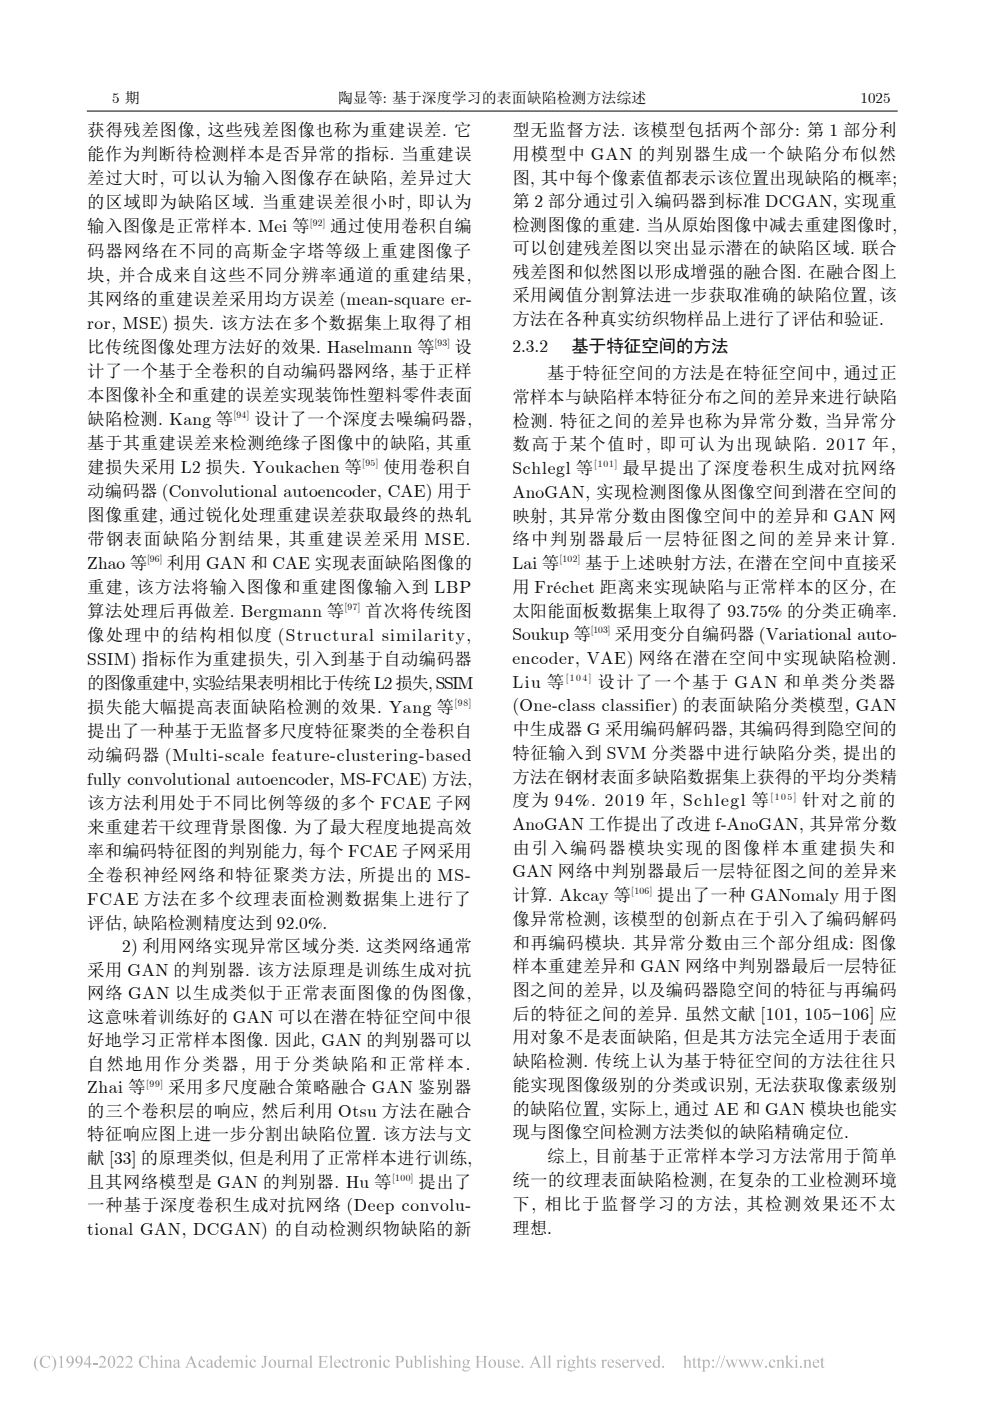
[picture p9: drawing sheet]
<svg xmlns="http://www.w3.org/2000/svg" width="210mm" height="297mm" viewBox="0 0 210 297" stroke-linecap="round" stroke-linejoin="round" font-family="sans-serif">
<defs><g id="words">
<g font-size="3.7">
<text x="18.5" y="28.9">获得残差图像, 这些残差图像也称为重建误差. 它</text>
<text x="108.7" y="28.9">型无监督方法. 该模型包括两个部分: 第 1 部分利</text>
<text x="18.5" y="34">能作为判断待检测样本是否异常的指标. 当重建误</text>
<text x="108.7" y="33.9">用模型中 GAN 的判别器生成一个缺陷分布似然</text>
<text x="18.5" y="39.1">差过大时, 可以认为输入图像存在缺陷, 差异过大</text>
<text x="108.7" y="38.9">图, 其中每个像素值都表示该位置出现缺陷的概率;</text>
<text x="18.5" y="44.2">的区域即为缺陷区域. 当重建误差很小时, 即认为</text>
<text x="108.7" y="43.9">第 2 部分通过引入编码器到标准 DCGAN, 实现重</text>
<text x="18.5" y="49.3">输入图像是正常样本. Mei 等</text>
<text x="70.1" y="49.3">通过使用卷积自编</text>
<text x="108.7" y="48.9">检测图像的重建. 当从原始图像中减去重建图像时,</text>
<text x="108.7" y="53.9">可以创建残差图以突出显示潜在的缺陷区域. 联合</text>
<text x="18.5" y="54.4">码器网络在不同的高斯金字塔等级上重建图像子</text>
<text x="18.5" y="59.5">块, 并合成来自这些不同分辨率通道的重建结果,</text>
<text x="108.7" y="58.9">残差图和似然图以形成增强的融合图. 在融合图上</text>
<text x="18.5" y="64.6">其网络的重建误差采用均方误差 (mean-square er-</text>
<text x="108.7" y="63.9">采用阈值分割算法进一步获取准确的缺陷位置, 该</text>
<text x="18.5" y="69.7">ror, MSE) 损失. 该方法在多个数据集上取得了相</text>
<text x="108.7" y="68.9">方法在各种真实纺织物样品上进行了评估和验证.</text>
<text x="18.5" y="74.7">比传统图像处理方法好的效果. Haselmann 等</text>
<text x="96.4" y="74.7">设</text>
<text x="108.7" y="74.7">2.3.2</text>
<text x="121.2" y="74.7">基于特征空间的方法</text>
<text x="18.5" y="79.8">计了一个基于全卷积的自动编码器网络, 基于正样</text>
<text x="116.1" y="80.4">基于特征空间的方法是在特征空间中, 通过正</text>
<text x="18.5" y="84.9">本图像补全和重建的误差实现装饰性塑料零件表面</text>
<text x="108.7" y="85.5">常样本与缺陷样本特征分布之间的差异来进行缺陷</text>
<text x="18.5" y="90">缺陷检测. Kang 等</text>
<text x="18.5" y="95.1">基于其重建误差来检测绝缘子图像中的缺陷, 其重</text>
<text x="53.9" y="90">设计了一个深度去噪编码器,</text>
<text x="108.7" y="90.5">检测. 特征之间的差异也称为异常分数, 当异常分</text>
<text x="108.7" y="95.5">数高于某个值时, 即可认为出现缺陷. 2017 年,</text>
<text x="18.5" y="100.2">建损失采用 L2 损失. Youkachen 等</text>
<text x="81.3" y="100.2">使用卷积自</text>
<text x="108.7" y="100.5">Schlegl 等</text>
<text x="132.1" y="100.5">最早提出了深度卷积生成对抗网络</text>
<text x="18.5" y="105.3">动编码器 (Convolutional autoencoder, CAE) 用于</text>
<text x="108.7" y="105.6">AnoGAN, 实现检测图像从图像空间到潜在空间的</text>
<text x="18.5" y="110.4">图像重建, 通过锐化处理重建误差获取最终的热轧</text>
<text x="108.7" y="110.6">映射, 其异常分数由图像空间中的差异和 GAN 网</text>
<text x="18.5" y="115.5">带钢表面缺陷分割结果, 其重建误差采用 MSE.</text>
<text x="108.7" y="115.6">络中判别器最后一层特征图之间的差异来计算.</text>
<text x="18.5" y="120.6">Zhao 等</text>
<text x="18.5" y="125.7">重建, 该方法将输入图像和重建图像输入到 LBP</text>
<text x="35.4" y="120.6">利用 GAN 和 CAE 实现表面缺陷图像的</text>
<text x="108.7" y="120.7">Lai 等</text>
<text x="108.7" y="125.7">用 Fréchet 距离来实现缺陷与正常样本的区分, 在</text>
<text x="124.1" y="120.7">基于上述映射方法, 在潜在空间中直接采</text>
<text x="18.5" y="130.8">算法处理后再做差. Bergmann 等</text>
<text x="77.5" y="130.8">首次将传统图</text>
<text x="108.7" y="130.7">太阳能面板数据集上取得了 93.75% 的分类正确率.</text>
<text x="18.5" y="135.8">像处理中的结构相似度 (Structural similarity,</text>
<text x="108.7" y="135.7">Soukup 等</text>
<text x="130.5" y="135.7">采用变分自编码器 (Variational auto-</text>
<text x="18.5" y="140.9">SSIM) 指标作为重建损失, 引入到基于自动编码器</text>
<text x="108.7" y="140.8">encoder, VAE) 网络在潜在空间中实现缺陷检测.</text>
<text x="18.5" y="146">的图像重建中, 实验结果表明相比于传统 L2 损失, SSIM</text>
<text x="108.7" y="145.8">Liu 等</text>
<text x="126.7" y="145.8">设计了一个基于 GAN 和单类分类器</text>
<text x="18.5" y="151.1">损失能大幅提高表面缺陷检测的效果. Yang 等</text>
<text x="108.7" y="150.8">(One-class classifier) 的表面缺陷分类模型, GAN</text>
<text x="108.7" y="155.9">中生成器 G 采用编码解码器, 其编码得到隐空间的</text>
<text x="18.5" y="156.2">提出了一种基于无监督多尺度特征聚类的全卷积自</text>
<text x="18.5" y="161.3">动编码器 (Multi-scale feature-clustering-based</text>
<text x="108.7" y="160.9">特征输入到 SVM 分类器中进行缺陷分类, 提出的</text>
<text x="18.5" y="166.4">fully convolutional autoencoder, MS-FCAE) 方法,</text>
<text x="108.7" y="165.9">方法在钢材表面多缺陷数据集上获得的平均分类精</text>
<text x="18.5" y="171.5">该方法利用处于不同比例等级的多个 FCAE 子网</text>
<text x="108.7" y="170.9">度为 94%. 2019 年, Schlegl 等</text>
<text x="170.2" y="170.9">针对之前的</text>
<text x="18.5" y="176.6">来重建若干纹理背景图像. 为了最大程度地提高效</text>
<text x="108.7" y="176">AnoGAN 工作提出了改进 f-AnoGAN, 其异常分数</text>
<text x="18.5" y="181.7">率和编码特征图的判别能力, 每个 FCAE 子网采用</text>
<text x="108.7" y="181">由引入编码器模块实现的图像样本重建损失和</text>
<text x="18.5" y="186.8">全卷积神经网络和特征聚类方法, 所提出的 MS-</text>
<text x="18.5" y="191.8">FCAE 方法在多个纹理表面检测数据集上进行了</text>
<text x="108.7" y="186">GAN 网络中判别器最后一层特征图之间的差异来</text>
<text x="108.7" y="191">计算. Akcay 等</text>
<text x="139.4" y="191">提出了一种 GANomaly 用于图</text>
<text x="18.5" y="196.9">评估, 缺陷检测精度达到 92.0%.</text>
<text x="108.7" y="196.1">像异常检测, 该模型的创新点在于引入了编码解码</text>
<text x="25.9" y="201.9">2) 利用网络实现异常区域分类. 这类网络通常</text>
<text x="108.7" y="201.1">和再编码模块. 其异常分数由三个部分组成: 图像</text>
<text x="18.5" y="206.9">采用 GAN 的判别器. 该方法原理是训练生成对抗</text>
<text x="108.7" y="206.1">样本重建差异和 GAN 网络中判别器最后一层特征</text>
<text x="18.5" y="211.9">网络 GAN 以生成类似于正常表面图像的伪图像,</text>
<text x="108.7" y="211.2">图之间的差异, 以及编码器隐空间的特征与再编码</text>
<text x="18.5" y="216.9">这意味着训练好的 GAN 可以在潜在特征空间中很</text>
<text x="18.5" y="221.9">好地学习正常样本图像. 因此, GAN 的判别器可以</text>
<text x="108.7" y="216.2">后的特征之间的差异. 虽然文献 [101, 105−106] 应</text>
<text x="108.7" y="221.2">用对象不是表面缺陷, 但是其方法完全适用于表面</text>
<text x="18.5" y="226.8">自然地用作分类器, 用于分类缺陷和正常样本.</text>
<text x="108.7" y="226.2">缺陷检测. 传统上认为基于特征空间的方法往往只</text>
<text x="18.5" y="231.8">Zhai 等</text>
<text x="35.7" y="231.8">采用多尺度融合策略融合 GAN 鉴别器</text>
<text x="108.7" y="231.3">能实现图像级别的分类或识别, 无法获取像素级别</text>
<text x="18.5" y="236.8">的三个卷积层的响应, 然后利用 Otsu 方法在融合</text>
<text x="108.7" y="236.3">的缺陷位置, 实际上, 通过 AE 和 GAN 模块也能实</text>
<text x="18.5" y="241.8">特征响应图上进一步分割出缺陷位置. 该方法与文</text>
<text x="108.7" y="241.3">现与图像空间检测方法类似的缺陷精确定位.</text>
<text x="18.5" y="246.8">献 [33] 的原理类似, 但是利用了正常样本进行训练,</text>
<text x="18.5" y="251.8">且其网络模型是 GAN 的判别器. Hu 等</text>
<text x="88.8" y="251.8">提出了</text>
<text x="108.7" y="251.5">统一的纹理表面缺陷检测, 在复杂的工业检测环境</text>
<text x="116.1" y="246.4">综上, 目前基于正常样本学习方法常用于简单</text>
<text x="18.5" y="256.8">一种基于深度卷积生成对抗网络 (Deep convolu-</text>
<text x="108.7" y="256.6">下, 相比于监督学习的方法, 其检测效果还不太</text>
<text x="18.5" y="261.7">tional GAN, DCGAN) 的自动检测织物缺陷的新</text>
<text x="108.7" y="261.7">理想.</text>
</g>
<g font-size="3.2">
<text x="23.8" y="21.8">5 期</text>
<text x="71.7" y="21.8">陶显等: 基于深度学习的表面缺陷检测方法综述</text>
<text x="182.6" y="21.8">1025</text>
</g>
<g font-size="2">
<text x="65.7" y="47.9">[92]</text>
<text x="92.2" y="73.3">[93]</text>
<text x="49.5" y="88.6">[94]</text>
<text x="76.9" y="98.8">[95]</text>
<text x="126.1" y="99.1">[101]</text>
<text x="31.2" y="119.1">[96]</text>
<text x="118.7" y="119.2">[102]</text>
<text x="73.1" y="129.3">[97]</text>
<text x="125.3" y="134.3">[103]</text>
<text x="96.4" y="149.7">[98]</text>
<text x="120" y="144.4">[104]</text>
<text x="163.4" y="169.5">[105]</text>
<text x="133.9" y="189.6">[106]</text>
<text x="31" y="230.4">[99]</text>
<text x="83.2" y="250.3">[100]</text>
</g>
</g></defs>
<path d="M18.5 23.5h171.8" fill="none" stroke="#000" stroke-width=".21"/>
<g fill="#b3b3b3">
<path d="M7.8 287.7l.4-.3a2.47 2.47 0 0 0 0 3.4 1.93 1.93 0 0 1-.4-3.1z" fill-rule="evenodd"/>
<path d="M8.9 287.7a1.78 1.78 0 0 1 1.5-.2l.1-.1 .1 .9a.92 .92 0 0 0-1.1-.7 .92 .92 0 0 0-.6 1.2 .98 .98 0 0 0 .6 1 .98 .98 0 0 0 1.2-.4 1.24 1.24 0 0 1-1.9 .3 1.24 1.24 0 0 1 .1-2z" fill-rule="evenodd"/>
<path d="M12.5 287.7l.7-.3v2.3l.3 .3h-.9l.2-.2 .1-1.6-.1-.4z" fill-rule="evenodd"/>
<path d="M16.3 287.6a.86 .86 0 0 1 1.1 .1 .86 .86 0 0 1 .1 1 1.38 1.38 0 0 1-1.5 1.3 1.21 1.21 0 0 0 1.1-1.1 .78 .78 0 0 1-1.1-.2 .78 .78 0 0 1 .3-1.1zM16.4 287.7a.64 .64 0 0 0-.1 .8 .64 .64 0 0 0 .8 .3 .74 .74 0 0 0-.5-1.2z" fill-rule="evenodd"/>
<path d="M18.9 287.4h.2v1.7h.3v.2h-.3v.7h-.3v-.7h-1v-.2zM18.8 287.8l-.8 1.3h.8z" fill-rule="evenodd"/>
<path d="M164.6 288.5l.6-.2v.3a.54 .54 0 0 1 .7-.4 .54 .54 0 0 1 .3 .7v.9l.3 .2h-.8l.2-.2v-1.1l-.2-.2-.5 .2v1.1l.3 .2h-.9l.3-.1v-.3v-1.1z" fill-rule="evenodd"/>
<path d="M60.6 288.5l.6-.2v.3l.3-.3 .3 .1a.23 .23 0 0 1-.1 .2 .23 .23 0 0 1-.3-.1l-.2 .3v.9l.3 .3h-.9l.3-.2v-1.2z" fill-rule="evenodd"/>
<path d="M23.2 287.7a.75 .75 0 0 1 .9-.1 .75 .75 0 0 1 .3 .8 1.09 1.09 0 0 1-1 1.6 1.75 1.75 0 0 1-.2-2.3zM23.5 287.6a2.28 2.28 0 0 0 0 2.3h.1a1.76 1.76 0 0 0 .3-2.1z" fill-rule="evenodd"/>
<path d="M98.4 288.4l.4-.1 .9 .1-.3 .1a.68 .68 0 0 1-.1 .8 .68 .68 0 0 1-.8 .2l-.1 .1 .2 .1a.72 .72 0 0 1 1.1 .6 .9 .9 0 0 1-.8 .5 .9 .9 0 0 1-.8-.5l.3-.3-.2-.4 .3-.2-.3-.4zM98.6 288.4a.49 .49 0 0 0-.1 .7 .49 .49 0 0 0 .6 .1 .5 .5 0 0 0 .1-.6 .5 .5 0 0 0-.6-.2zM98.5 290l-.2 .2a.73 .73 0 0 0 .7 .4 .73 .73 0 0 0 .6-.5z" fill-rule="evenodd"/>
<path d="M26.8 287.6a.77 .77 0 0 1 1.2 .2 .77 .77 0 0 1-.3 1.1l-.8 .8h1l.3-.2-.2 .5-1.4-.1a2.08 2.08 0 0 0 1.1-1.9 .62 .62 0 0 0-1.1 .1z" fill-rule="evenodd"/>
<path d="M42.3 288.5a.59 .59 0 0 1 .7-.3 .59 .59 0 0 1 .4 .5 .29 .29 0 0 1-.3 0 .29 .29 0 0 1-.1-.3 .6 .6 0 0 0-.6 .4 .6 .6 0 0 0 .1 .7 .55 .55 0 0 0 .6 .2 .55 .55 0 0 0 .4-.4 .76 .76 0 0 1-.9 .7 .76 .76 0 0 1-.5-1.1z" fill-rule="evenodd"/>
<path d="M29.9 287.7a1.76 1.76 0 0 1 1.5-.2l.2-.1v.9a.9 .9 0 0 0-1.1-.7 .9 .9 0 0 0-.6 1.2 .96 .96 0 0 0 .6 1 .96 .96 0 0 0 1.2-.4 1.24 1.24 0 0 1-1.9 .3 1.24 1.24 0 0 1 .1-2z" fill-rule="evenodd"/>
<path d="M31.8 287.6l.6-.2v1.2a.54 .54 0 0 1 .7-.3 .54 .54 0 0 1 .3 .7v.8l.3 .2h-.9l.3-.3v-.9a.35 .35 0 0 0-.3-.4 .35 .35 0 0 0-.4 .3v1.1l.3 .2h-.8l.2-.3v-2z" fill-rule="evenodd"/>
<path d="M36.9 288.5a.62 .62 0 0 1 .7-.3 .62 .62 0 0 1 .4 .7v.8l.3 .1-.4 .2-.2-.2a.51 .51 0 0 1-.9 .1 .51 .51 0 0 1 .4-.8l.5-.2v-.3a.32 .32 0 0 0-.4-.2 .32 .32 0 0 0-.2 .4h-.2zM37.1 289.3a.34 .34 0 0 0 .1 .5 .34 .34 0 0 0 .5-.2v-.6z" fill-rule="evenodd"/>
<path d="M34.7 288.5l.6-.2v.3a.54 .54 0 0 1 .7-.4 .54 .54 0 0 1 .3 .7v.9l.3 .2h-.8l.2-.2v-1.1l-.2-.2-.5 .2v1.1l.3 .2h-.9l.3-.1v-.3v-1.1z" fill-rule="evenodd"/>
<path d="M34.1 287.6a.18 .18 0 0 1 .3 0 .18 .18 0 0 1-.3 0zM33.8 288.5l.6-.2v1.4l.3 .3h-.9l.3-.2v-.2v-1.1z" fill-rule="evenodd"/>
<path d="M52.1 287.6a.2 .2 0 0 1 .4 0 .2 .2 0 0 1-.4 0zM51.9 288.5l.6-.2v1.5l.2 .2h-.8l.2-.3v-1.1z" fill-rule="evenodd"/>
<path d="M92 288.4l.9-.1v.5a.47 .47 0 0 0-.3-.4 .47 .47 0 0 0-.5 .1l.3 .4a.59 .59 0 0 1 .5 .8 .59 .59 0 0 1-.9 .2l-.1 .1v-.5a.48 .48 0 0 0 .3 .4 .48 .48 0 0 0 .5-.2l-.1-.3-.7-.4z" fill-rule="evenodd"/>
<path d="M44 288.4a.62 .62 0 0 1 .7-.1 .62 .62 0 0 1 .3 .6l.1 .9h.2l-.4 .2-.2-.2a.51 .51 0 0 1-.9 .1 .51 .51 0 0 1 .5-.8l.4-.2v-.3a.36 .36 0 0 0-.4-.2 .36 .36 0 0 0-.3 .5l-.1-.2zM44.1 289.3v.2l.1 .3 .5-.2v-.6z" fill-rule="evenodd"/>
<path d="M46.4 287.6l.5-.2v2.3l.3 .1-.6 .2v-.2a.74 .74 0 0 1-1 0 .74 .74 0 0 1-.1-1.1l.5-.4 .6 .1v-.7zM46 288.5a.75 .75 0 0 0-.2 .8 .75 .75 0 0 0 .6 .5l.2-.2v-.8a.38 .38 0 0 0-.2-.4 .38 .38 0 0 0-.4 .1z" fill-rule="evenodd"/>
<path d="M151.1 288.5a.2 .2 0 0 1 .4 0 .2 .2 0 0 1-.4 0zM151 289.8a.25 .25 0 0 1 .5 0 .25 .25 0 0 1-.5 0z" fill-rule="evenodd"/>
<path d="M174.4 287.7l.1 .6h.4l-.4 .1v1.3l.2 .1 .2-.1a.38 .38 0 0 1-.4 .3 .38 .38 0 0 1-.3-.4v-1.2h-.3z" fill-rule="evenodd"/>
<path d="M124.6 287.7v.6h.4l-.4 .1v1.3l.2 .1 .3-.1a.38 .38 0 0 1-.5 .3 .38 .38 0 0 1-.3-.4v-1.2h-.3z" fill-rule="evenodd"/>
<path d="M53.2 288.5a.56 .56 0 0 1 .6-.3 .56 .56 0 0 1 .4 .5 .27 .27 0 0 1-.3 0 .27 .27 0 0 1-.1-.3 .6 .6 0 0 0-.6 .4 .6 .6 0 0 0 .2 .7 .55 .55 0 0 0 .5 .2 .55 .55 0 0 0 .5-.4 .76 .76 0 0 1-1 .7 .76 .76 0 0 1-.5-1.1z" fill-rule="evenodd"/>
<path d="M96.1 288.5l.5-.2v.3a.54 .54 0 0 1 .7-.4 .54 .54 0 0 1 .3 .7l.1 .9 .2 .2h-.8l.2-.2v-1.1l-.2-.2-.5 .2v1.1l.3 .2h-.8l.2-.1v-.3v-1.1z" fill-rule="evenodd"/>
<path d="M166.5 287.6l.6-.2v1.6l.6-.5-.1-.2h.7l-.9 .6 1 1.1h-.8l.1-.2-.6-.8v.8l.3 .2h-.9l.2-.1 .1-.3v-1.9z" fill-rule="evenodd"/>
<path d="M58.7 288.3h.6v1.1a.36 .36 0 0 0 .3 .4 .36 .36 0 0 0 .4-.2v-1.1l-.2-.2h.5v1.4l.3 .1-.6 .2v-.3a.52 .52 0 0 1-.6 .3 .52 .52 0 0 1-.4-.6v-1z" fill-rule="evenodd"/>
<path d="M81.5 288.5a.56 .56 0 0 1 .6-.3 .56 .56 0 0 1 .5 .5 .27 .27 0 0 1-.3 0 .27 .27 0 0 1-.1-.3 .6 .6 0 0 0-.6 .4 .6 .6 0 0 0 .1 .7 .55 .55 0 0 0 .6 .2 .55 .55 0 0 0 .4-.4 .76 .76 0 0 1-.9 .7 .76 .76 0 0 1-.5-1.1z" fill-rule="evenodd"/>
<path d="M61.8 288.5l.6-.2v.3a.54 .54 0 0 1 .7-.4 .54 .54 0 0 1 .4 .7v.9l.2 .2h-.8l.2-.2v-.9v-.3l-.2-.1-.5 .2v1.1l.3 .2h-.8l.2-.2v-1.2z" fill-rule="evenodd"/>
<path d="M64.1 288.4a.62 .62 0 0 1 .7-.1 .62 .62 0 0 1 .4 .6v.9h.2l-.3 .2-.3-.2a.51 .51 0 0 1-.9 .1 .51 .51 0 0 1 .5-.8l.4-.2v-.3a.36 .36 0 0 0-.4-.2 .36 .36 0 0 0-.2 .5l-.2-.2zM64.2 289.3v.2l.2 .3 .4-.2v-.6z" fill-rule="evenodd"/>
<path d="M65.5 287.6l.6-.2v2.3l.3 .3h-.9l.3-.2v-2.1z" fill-rule="evenodd"/>
<path d="M67.5 287.5h1.9v.5l-.2-.3-1-.1v1h.8l.1-.3v.8l-.2-.3-.7-.1v1.1l.1 .1a.9 .9 0 0 0 1.2-.6l-.1 .7h-1.9l.2-.1 .1-.4v-1.8z" fill-rule="evenodd"/>
<path d="M69.8 287.6l.6-.2v2.2v.3l.3 .1h-.9l.3-.2v-.2v-1.8l-.1-.2z" fill-rule="evenodd"/>
<path d="M95.4 287.6a.18 .18 0 0 1 .3 0 .18 .18 0 0 1-.3 0zM95.1 288.5l.6-.2v1.4l.3 .3h-.9l.3-.2v-.2v-1.1z" fill-rule="evenodd"/>
<path d="M72.8 288.5a.56 .56 0 0 1 .6-.3 .56 .56 0 0 1 .4 .5 .27 .27 0 0 1-.3 0 .27 .27 0 0 1-.1-.3 .6 .6 0 0 0-.6 .4 .6 .6 0 0 0 .2 .7 .55 .55 0 0 0 .5 .2 .55 .55 0 0 0 .5-.4 .76 .76 0 0 1-1 .7 .76 .76 0 0 1-.4-1.1z" fill-rule="evenodd"/>
<path d="M75.1 288.5l.6-.2v.3l.4-.3a.18 .18 0 0 1 .2 .1 .18 .18 0 0 1-.1 .2l-.3-.1-.2 .3v1l.3 .2h-.9l.2-.1 .1-.3-.1-1.1z" fill-rule="evenodd"/>
<path d="M76.4 289.1a.85 .85 0 0 1 1.7 0 .85 .85 0 0 1-1.7 0zM77 288.5a.86 .86 0 0 0 .5 1.4 .91 .91 0 0 0-.4-1.5z" fill-rule="evenodd"/>
<path d="M78.2 288.5l.6-.2v.3a.54 .54 0 0 1 .7-.4 .54 .54 0 0 1 .3 .7v.9l.3 .2h-.8l.2-.2v-.9l-.1-.3-.2-.1-.4 .2v1.1l.3 .2h-.9l.3-.2v-1.2z" fill-rule="evenodd"/>
<path d="M139.4 287.6l.5-.2v2.3l.3 .1-.6 .2v-.2a.74 .74 0 0 1-1 0 .74 .74 0 0 1 0-1.1l.4-.4 .6 .1v-.7zM139 288.5a.77 .77 0 0 0 .5 1.3l.1-.2v-.8a.39 .39 0 0 0-.2-.4 .39 .39 0 0 0-.4 .1z" fill-rule="evenodd"/>
<path d="M118 288.5l.6-.2v.3l.4-.3a.18 .18 0 0 1 .2 .1 .18 .18 0 0 1-.1 .2l-.3-.1-.2 .3v1l.3 .2h-.9l.2-.1 .1-.3-.1-1.1z" fill-rule="evenodd"/>
<path d="M83.8 287.5h.9a.76 .76 0 0 1 1 .8 .76 .76 0 0 1-1.2 .5v.9l.3 .3h-1l.3-.2v-.3v-1.8zM84.5 287.7v1a.57 .57 0 0 0 .8-.5 .57 .57 0 0 0-.8-.5z" fill-rule="evenodd"/>
<path d="M85.8 288.3h.6v1.1a.36 .36 0 0 0 .3 .4 .36 .36 0 0 0 .4-.2v-1.1l-.2-.2h.6v1.4l.2 .1-.6 .2v-.3a.54 .54 0 0 1-.6 .3 .54 .54 0 0 1-.4-.6v-1z" fill-rule="evenodd"/>
<path d="M87.7 287.6l.6-.2v1.2a.7 .7 0 0 1 1-.2 .7 .7 0 0 1 .2 1 .92 .92 0 0 1-1.5 .4v-2l-.1-.2zM88.3 288.7v1a.65 .65 0 0 0 1-.4 .65 .65 0 0 0-.7-.8z" fill-rule="evenodd"/>
<path d="M89.7 287.6l.6-.2v2.3l.3 .3h-.9l.3-.2v-2.1z" fill-rule="evenodd"/>
<path d="M91 287.6a.2 .2 0 0 1 .4 0 .2 .2 0 0 1-.4 0zM90.8 288.5l.5-.2 .1 1.4 .2 .3h-.8l.2-.2 .1-.2-.1-1.1z" fill-rule="evenodd"/>
<path d="M40.6 287.4l.9 2.1 .4 .5h-1l.2-.2-.1-.6h-1l-.3 .6 .3 .2h-.8l.3-.3zM40.5 288l-.5 1h.9z" fill-rule="evenodd"/>
<path d="M93.1 287.6l.6-.2v1.2a.54 .54 0 0 1 .7-.3 .54 .54 0 0 1 .3 .7l.1 .8 .2 .2h-.8l.2-.3v-.9a.35 .35 0 0 0-.3-.4 .35 .35 0 0 0-.4 .3v1.1l.3 .2h-.8l.2-.3v-2z" fill-rule="evenodd"/>
<path d="M71.1 288.5a.67 .67 0 0 1 .7-.2 .67 .67 0 0 1 .5 .6h-1.2a.6 .6 0 0 0 .4 .8 .6 .6 0 0 0 .7-.4 .73 .73 0 0 1-.9 .7 .73 .73 0 0 1-.4-1.1zM71.3 288.5l-.2 .3h.8a.4 .4 0 0 0-.2-.4 .4 .4 0 0 0-.4 .1z" fill-rule="evenodd"/>
<path d="M19.7 289h1v.3h-1z" fill-rule="evenodd"/>
<path d="M25 287.6a.77 .77 0 0 1 1.1 .2 .77 .77 0 0 1-.3 1.1l-.8 .8h1l.3-.2-.2 .5h-1.4a2.65 2.65 0 0 0 1.1-2 .6 .6 0 0 0-.6-.3 .6 .6 0 0 0-.5 .4z" fill-rule="evenodd"/>
<path d="M100.8 287.5h1l-.3 .2v1h1.2v-1l-.4-.2h1.1l-.3 .1-.1 .3 .1 1.8 .3 .3h-1.1l.4-.2v-1h-1.2v1l.3 .2h-1l.3-.2v-.3v-1.8z" fill-rule="evenodd"/>
<path d="M103.6 289.1a.85 .85 0 0 1 1.7 0 .85 .85 0 0 1-1.7 0zM104.2 288.4a.89 .89 0 0 0 .4 1.5 .92 .92 0 0 0-.3-1.5z" fill-rule="evenodd"/>
<path d="M105.4 288.3h.5v1.1a.36 .36 0 0 0 .3 .4 .36 .36 0 0 0 .4-.2v-1.1l-.2-.2h.6v1.4l.2 .1-.6 .2v-.3a.52 .52 0 0 1-.6 .3 .52 .52 0 0 1-.3-.6l-.1-1z" fill-rule="evenodd"/>
<path d="M107.6 288.4l.8-.1v.5a.44 .44 0 0 0-.3-.4 .44 .44 0 0 0-.5 .2l.3 .3a.59 .59 0 0 1 .6 .8 .59 .59 0 0 1-.9 .2l-.2 .1v-.5a.48 .48 0 0 0 .4 .4 .48 .48 0 0 0 .5-.2l-.1-.3-.8-.5z" fill-rule="evenodd"/>
<path d="M10.9 287.4a1.91 1.91 0 0 1 0 3.4 2.47 2.47 0 0 0 0-3.4z" fill-rule="evenodd"/>
<path d="M14.4 287.6a.93 .93 0 0 1 1.2 .3 .93 .93 0 0 1 0 1.1 1.34 1.34 0 0 1-1.5 1 1.26 1.26 0 0 0 1.1-1.1 .77 .77 0 0 1-1.1-.2 .77 .77 0 0 1 .3-1.1zM14.7 287.6a.64 .64 0 0 0-.3 .9 .64 .64 0 0 0 .9 .2 .99 .99 0 0 0-.4-1.2z" fill-rule="evenodd"/>
<path d="M113.6 287.4l.9 2.1 .4 .5h-1l.3-.2-.2-.6h-1l-.3 .6 .3 .2h-.7l.3-.3zM113.5 288l-.5 1h.9z" fill-rule="evenodd"/>
<path d="M47.6 288.5a.67 .67 0 0 1 .7-.2 .67 .67 0 0 1 .5 .6h-1.2a.6 .6 0 0 0 .4 .8 .6 .6 0 0 0 .7-.4 .74 .74 0 0 1-.9 .7 .74 .74 0 0 1-.5-1.1zM47.7 288.5l-.1 .3h.8a.39 .39 0 0 0-.2-.4 .39 .39 0 0 0-.5 .1z" fill-rule="evenodd"/>
<path d="M116.2 287.6l.5-.2v2.4l.3 .2h-.8l.2-.4v-1.9z" fill-rule="evenodd"/>
<path d="M156.6 288.3h.7l-.2 .2 .5 1.1 .3-.9-.3-.4h.7l-.1 .2 .4 1 .4-1.1-.3-.1h.5l-.7 1.7-.5-1.1-.6 1.1-.6-1.5z" fill-rule="evenodd"/>
<path d="M109.1 288.5a.67 .67 0 0 1 .7-.2 .67 .67 0 0 1 .5 .6h-1.2a.6 .6 0 0 0 .4 .8 .6 .6 0 0 0 .7-.4 .74 .74 0 0 1-.9 .7 .74 .74 0 0 1-.4-1.1zM109.3 288.5l-.2 .3h.8a.39 .39 0 0 0-.2-.4 .39 .39 0 0 0-.4 .1z" fill-rule="evenodd"/>
<path d="M119.6 287.6a.2 .2 0 0 1 .4 0 .2 .2 0 0 1-.4 0zM119.3 288.5l.6-.2v1.4l.3 .3h-.8l.2-.2v-1.2z" fill-rule="evenodd"/>
<path d="M122.2 287.6l.5-.2v1.2a.55 .55 0 0 1 .7-.3 .55 .55 0 0 1 .4 .7v.8l.2 .2h-.8l.2-.2v-1a.35 .35 0 0 0-.3-.4 .35 .35 0 0 0-.4 .3v1.1l.3 .2h-.8l.2-.1v-.3v-1.8v-.2z" fill-rule="evenodd"/>
<path d="M21.2 287.6a.77 .77 0 0 1 1.1 .2 .77 .77 0 0 1-.2 1.1l-.8 .8h.9l.3-.2-.1 .5-1.5-.1a2.08 2.08 0 0 0 1.1-1.9 .62 .62 0 0 0-1 .1z" fill-rule="evenodd"/>
<path d="M125.4 288.4l.9-.1v.5a.45 .45 0 0 0-.3-.4 .45 .45 0 0 0-.5 .1v.2l.3 .2a.59 .59 0 0 1 .5 .8 .59 .59 0 0 1-.9 .2l-.1 .1v-.5a.45 .45 0 0 0 .3 .4 .45 .45 0 0 0 .5-.2l-.1-.3-.7-.4z" fill-rule="evenodd"/>
<path d="M48.9 288.5l.5-.2v.3a.55 .55 0 0 1 .5-.3 .55 .55 0 0 1 .5 .3 .53 .53 0 0 1 .7-.4 .53 .53 0 0 1 .4 .7v.9l.2 .2h-.8l.3-.2v-.9a.35 .35 0 0 0-.4-.4 .35 .35 0 0 0-.4 .3v1l.3 .2h-.8l.2-.2v-.9a.37 .37 0 0 0-.2-.4 .37 .37 0 0 0-.5 .2l.1 1.1 .2 .2h-.8l.2-.1v-.3v-1.1z" fill-rule="evenodd"/>
<path d="M129.1 288.5a.67 .67 0 0 1 .7-.2 .67 .67 0 0 1 .5 .6h-1.2a.6 .6 0 0 0 .4 .8 .6 .6 0 0 0 .7-.4 .73 .73 0 0 1-.9 .7 .73 .73 0 0 1-.4-1.1zM129.3 288.5l-.2 .3h.8a.4 .4 0 0 0-.2-.4 .4 .4 0 0 0-.4 .1z" fill-rule="evenodd"/>
<path d="M130.7 288.4l.9-.1v.5a.44 .44 0 0 0-.3-.4 .44 .44 0 0 0-.5 .2l.3 .3a.59 .59 0 0 1 .5 .8 .59 .59 0 0 1-.9 .2l-.1 .1v-.5a.48 .48 0 0 0 .3 .4 .48 .48 0 0 0 .5-.2v-.3l-.8-.5z" fill-rule="evenodd"/>
<path d="M80.5 287.6a.19 .19 0 0 1 .3 0 .19 .19 0 0 1-.3 0zM80.2 288.5l.6-.2v1.5l.3 .2h-.8l.2-.3v-1.1z" fill-rule="evenodd"/>
<path d="M133.5 288.5l.6-.2v.3l.4-.3a.18 .18 0 0 1 .3 .1 .18 .18 0 0 1-.2 .2l-.3-.1-.2 .3v1l.3 .2h-.9l.3-.1v-.3v-1.1z" fill-rule="evenodd"/>
<path d="M134.8 288.3h.8l-.2 .2 .4 1.1 .4-1.2-.2-.1h.6l-.9 1.7-.7-1.5z" fill-rule="evenodd"/>
<path d="M137 288.5a.67 .67 0 0 1 .8-.2 .67 .67 0 0 1 .4 .6h-1.1a.6 .6 0 0 0 .3 .8 .6 .6 0 0 0 .8-.4 .74 .74 0 0 1-1 .7 .74 .74 0 0 1-.4-1.1zM137.2 288.5l-.1 .3h.7a.39 .39 0 0 0-.2-.4 .39 .39 0 0 0-.4 .1z" fill-rule="evenodd"/>
<path d="M132.2 288.5a.67 .67 0 0 1 .8-.2 .67 .67 0 0 1 .4 .6h-1.1a.6 .6 0 0 0 .3 .8 .6 .6 0 0 0 .8-.4 .74 .74 0 0 1-1 .7 .74 .74 0 0 1-.4-1.1zM132.4 288.5l-.1 .3h.7a.39 .39 0 0 0-.2-.4 .39 .39 0 0 0-.4 .1z" fill-rule="evenodd"/>
<path d="M127.5 288.5l.6-.2v.3l.2-.3h.3a.2 .2 0 0 1 0 .3 .2 .2 0 0 1-.3-.1l-.2 .3v.9l.3 .3h-.9l.2-.2v-1.2z" fill-rule="evenodd"/>
<path d="M144.9 287.6l.6-.2v1.2a.55 .55 0 0 1 .7-.3 .55 .55 0 0 1 .3 .7v.8l.3 .2h-.9l.3-.2v-1a.35 .35 0 0 0-.3-.4 .35 .35 0 0 0-.4 .3v1.1l.2 .2h-.8l.3-.2v-2.1z" fill-rule="evenodd"/>
<path d="M74.6 287.7v.6h.4l-.4 .1 .1 1.3 .1 .1 .3-.1a.39 .39 0 0 1-.5 .3 .39 .39 0 0 1-.3-.4v-1.2h-.3z" fill-rule="evenodd"/>
<path d="M147.3 287.7l.1 .6h.3l-.3 .1v1.3l.1 .1 .2-.1a.32 .32 0 0 1-.3 .3 .32 .32 0 0 1-.3-.3v-1.3h-.3z" fill-rule="evenodd"/>
<path d="M148.3 287.7l.1 .6h.4l-.4 .1v1.3l.2 .1 .2-.1a.38 .38 0 0 1-.4 .3 .38 .38 0 0 1-.3-.4v-1.2h-.3z" fill-rule="evenodd"/>
<path d="M148.8 288.5l.6-.2v.3a.62 .62 0 0 1 .8-.3 .62 .62 0 0 1 .4 .8 .76 .76 0 0 1-.3 .8 .76 .76 0 0 1-.9 0v.6l.3 .3h-.9l.3-.2v-2zM149.6 288.6l-.2 .1v.7a.47 .47 0 0 0 .6 .5 .47 .47 0 0 0 .3-.7 .5 .5 0 0 0-.1-.6 .5 .5 0 0 0-.6 0z" fill-rule="evenodd"/>
<path d="M115.1 287.6l.6-.2v2.2v.3l.3 .1h-.9l.3-.2v-.2v-1.8l-.1-.2z" fill-rule="evenodd"/>
<path d="M152.7 287.4h.1l-.9 2.6h-.1z" fill-rule="evenodd"/>
<path d="M153.7 287.4h.1l-.8 2.6h-.2z" fill-rule="evenodd"/>
<path d="M153.8 288.3h.8l-.2 .2 .4 1.1 .4-.9-.3-.4h.7l-.2 .2 .5 1 .3-1.1-.2-.1h.5l-.2 .3-.5 1.4-.5-1.1-.6 1.1-.6-1.5z" fill-rule="evenodd"/>
<path d="M163.3 288.5a.59 .59 0 0 1 .7-.3 .59 .59 0 0 1 .4 .5 .29 .29 0 0 1-.3 0 .29 .29 0 0 1-.1-.3 .6 .6 0 0 0-.6 .4 .6 .6 0 0 0 .1 .7 .55 .55 0 0 0 .6 .2 .55 .55 0 0 0 .4-.4 .76 .76 0 0 1-.9 .7 .76 .76 0 0 1-.5-1.1z" fill-rule="evenodd"/>
<path d="M159.3 288.3h.7l-.1 .3 .4 1 .4-.9-.4-.4h.7l-.1 .3 .4 .9 .4-1-.2-.2h.5l-.3 .3-.4 1.4-.6-1.1-.6 1.1z" fill-rule="evenodd"/>
<path d="M55.7 287.5h1.1l-.4 .3v1.3a.58 .58 0 0 1-.2 .8 .58 .58 0 0 1-.7-.2l.1-.1 .4 .3 .1-.1v-2z" fill-rule="evenodd"/>
<path d="M120.7 288.4l.5-.1 .9 .1-.1 .1h-.3a.68 .68 0 0 1-.1 .8 .68 .68 0 0 1-.8 .2v.1l.2 .1a.75 .75 0 0 1 1.1 .6 .93 .93 0 0 1-.8 .5 .93 .93 0 0 1-.9-.5l.3-.3-.2-.3 .3-.3-.3-.4zM120.9 288.4a.49 .49 0 0 0-.1 .7 .49 .49 0 0 0 .6 .1 .5 .5 0 0 0 .1-.6 .5 .5 0 0 0-.6-.2zM120.8 290l-.2 .2a.72 .72 0 0 0 .7 .4 .72 .72 0 0 0 .6-.5z" fill-rule="evenodd"/>
<path d="M56.9 289.1a.85 .85 0 0 1 1.7 0 .85 .85 0 0 1-1.7 0zM57.5 288.4a.89 .89 0 0 0 .5 1.5 .92 .92 0 0 0-.4-1.5z" fill-rule="evenodd"/>
<path d="M168.7 287.6a.2 .2 0 0 1 .4 0 .2 .2 0 0 1-.4 0zM168.5 288.5l.6-.2v1.4l.3 .3h-.9l.3-.2v-.2v-1.1z" fill-rule="evenodd"/>
<path d="M170.4 288.5l.6-.2v.3a.54 .54 0 0 1 .6-.4 .54 .54 0 0 1 .4 .7v.9l.2 .2h-.8l.3-.2v-.9l-.1-.3-.2-.1-.4 .2v1.1l.2 .2h-.8l.2-.2v-1.2z" fill-rule="evenodd"/>
<path d="M172.6 288.5a.67 .67 0 0 1 .8-.2 .67 .67 0 0 1 .4 .6h-1.2a.6 .6 0 0 0 .4 .8 .6 .6 0 0 0 .8-.4 .73 .73 0 0 1-1 .7 .73 .73 0 0 1-.4-1.1zM172.8 288.5l-.2 .3h.9a.4 .4 0 0 0-.3-.4 .4 .4 0 0 0-.4 .1z" fill-rule="evenodd"/>
<circle cx="140.7" cy="289.8" r=".22"/>
<circle cx="110.8" cy="289.8" r=".22"/>
<circle cx="162.5" cy="289.8" r=".22"/>
<circle cx="169.9" cy="289.8" r=".22"/>
</g>
<use href="#words"/>
</svg>
